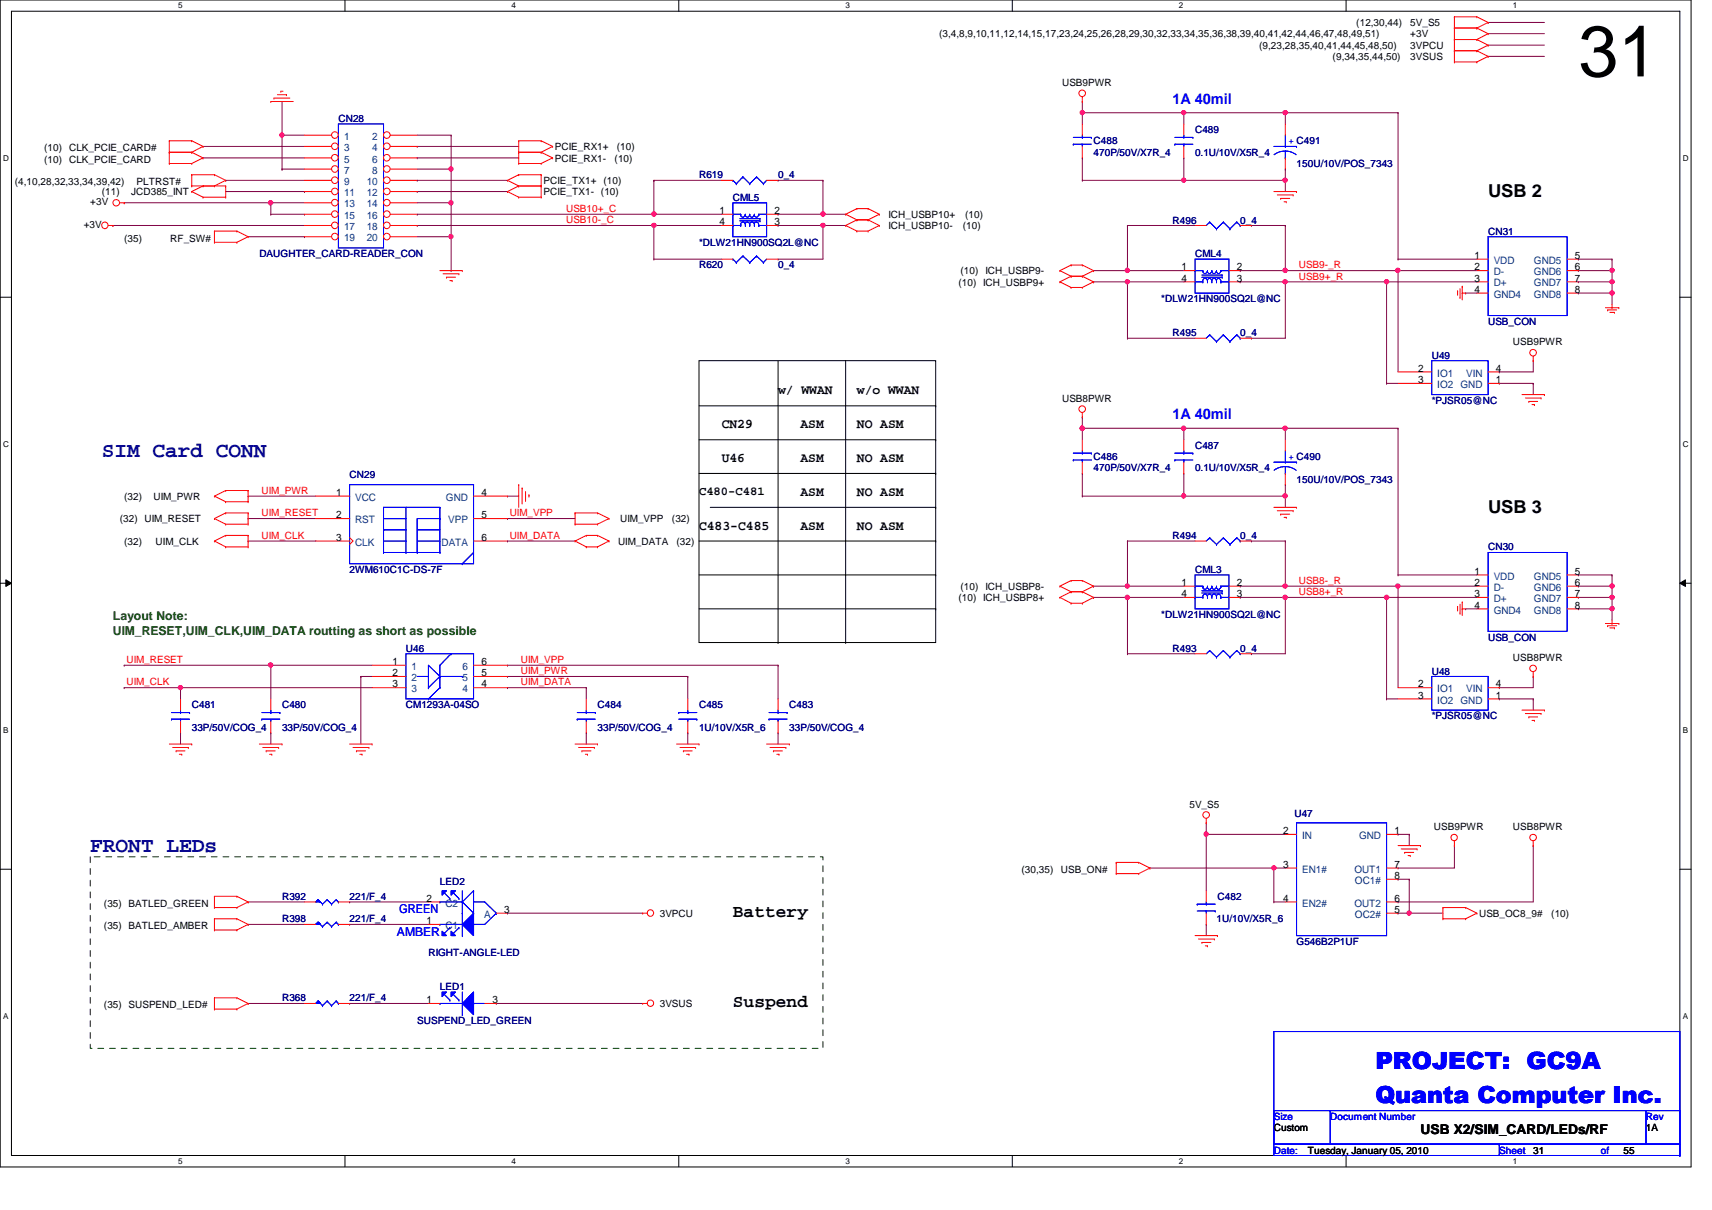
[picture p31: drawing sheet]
<svg xmlns="http://www.w3.org/2000/svg" width="297mm" height="210mm" viewBox="0 0 297 210" stroke-linecap="round" stroke-linejoin="round" font-family="sans-serif">
<defs><g id="words">
<text font-size="12.5" x="273.9" y="13.3">31</text>
<g font-size="4.1" fill="#00f">
<text x="238.6" y="185.4">PROJECT: GC9A</text>
<text x="238.6" y="191.3">Quanta Computer Inc.</text>
</g>
<g font-size="3.7" fill="#000080">
<text x="17.6" y="79.3">SIM Card CONN</text>
<text x="15.7" y="147.8">FRONT LEDs</text>
</g>
<g font-size="3.1">
<text x="258.2" y="34.2">USB 2</text>
<text x="258.2" y="88.9">USB 3</text>
<text x="127.2" y="159">Battery</text>
<text x="127.2" y="174.7">Suspend</text>
</g>
<g font-size="2.5" fill="#00f">
<text x="203.5" y="18">1A 40mil</text>
<text x="203.5" y="72.8">1A 40mil</text>
</g>
<g font-size="2.3">
<text x="135" y="68.4">w/ WWAN</text>
<text x="148.7" y="68.4">w/o WWAN</text>
<text x="125.2" y="74.3">CN29</text>
<text x="138.9" y="74.3">ASM</text>
<text x="148.7" y="74.3">NO ASM</text>
<text x="125.2" y="80.1">U46</text>
<text x="138.9" y="80.1">ASM</text>
<text x="148.7" y="80.1">NO ASM</text>
<text x="138.9" y="86">ASM</text>
<text x="148.7" y="86">NO ASM</text>
<text x="121.3" y="91.9">C483-C485</text>
<text x="138.9" y="91.9">ASM</text>
<text x="148.7" y="91.9">NO ASM</text>
<text x="246.5" y="196.8">USB X2/SIM_CARD/LEDs/RF</text>
</g>
<text font-size="2.1" x="121.3" y="85.8">C480-C481</text>
<g font-size="2.1" fill="#004000">
<text x="19.6" y="107.6">Layout Note:</text>
<text x="19.6" y="110.2">UIM_RESET,UIM_CLK,UIM_DATA routting as short as possible</text>
</g>
<g font-size="2.1" fill="#00f">
<text x="69.3" y="158.4">GREEN</text>
<text x="68.9" y="162.3">AMBER</text>
</g>
<g font-size="1.8" fill="#004080">
<text x="59.7" y="24.3">1</text>
<text x="59.7" y="26.2">3</text>
<text x="59.7" y="28.2">5</text>
<text x="64.6" y="24.3">2</text>
<text x="64.6" y="26.2">4</text>
<text x="64.6" y="28.2">6</text>
<text x="59.7" y="30.1">7</text>
<text x="59.7" y="32.1">9</text>
<text x="59.7" y="34">11</text>
<text x="59.7" y="36">13</text>
<text x="63.6" y="32.1">10</text>
<text x="63.6" y="34">12</text>
<text x="63.6" y="36">14</text>
<text x="64.6" y="30.1">8</text>
<text x="59.7" y="38">15</text>
<text x="59.7" y="39.9">17</text>
<text x="59.7" y="41.9">19</text>
<text x="63.6" y="38">16</text>
<text x="63.6" y="39.9">18</text>
<text x="63.6" y="41.9">20</text>
<text x="259.2" y="45.8">VDD</text>
<text x="259.2" y="47.8">D-</text>
<text x="266.1" y="45.8">GND5</text>
<text x="266.1" y="47.8">GND6</text>
<text x="259.2" y="49.7">D+</text>
<text x="259.2" y="51.6">GND4</text>
<text x="266.1" y="49.7">GND7</text>
<text x="266.1" y="51.6">GND8</text>
<text x="249.4" y="65.3">IO1</text>
<text x="254.4" y="65.3">VIN</text>
<text x="249.4" y="67.3">IO2 GND</text>
<text x="61.6" y="86.9">VCC</text>
<text x="77.4" y="86.9">GND</text>
<text x="61.6" y="94.7">CLK</text>
<text x="61.6" y="90.8">RST</text>
<text x="76.6" y="94.7">DATA</text>
<text x="77.8" y="90.8">VPP</text>
<text x="259.2" y="100.5">VDD</text>
<text x="266.1" y="100.5">GND5</text>
<text x="259.2" y="102.5">D-</text>
<text x="259.2" y="104.4">D+</text>
<text x="259.2" y="106.4">GND4</text>
<text x="266.1" y="102.5">GND6</text>
<text x="266.1" y="104.4">GND7</text>
<text x="266.1" y="106.4">GND8</text>
<text x="71.4" y="116.2">1</text>
<text x="71.4" y="118.2">2</text>
<text x="80.2" y="118.2">5</text>
<text x="80.2" y="116.2">6</text>
<text x="71.4" y="120.1">3</text>
<text x="80.2" y="120.1">4</text>
<text x="249.4" y="120.1">IO1</text>
<text x="249.4" y="122">IO2 GND</text>
<text x="254.4" y="120.1">VIN</text>
<text x="225.9" y="145.5">IN</text>
<text x="235.8" y="145.5">GND</text>
<text x="225.9" y="151.4">EN1#</text>
<text x="235" y="151.4">OUT1</text>
<text x="235.1" y="153.3">OC1#</text>
<text x="77.3" y="157.3">C2</text>
<text x="77.3" y="161.2">C1</text>
<text x="84" y="159.2">A</text>
<text x="225.9" y="157.3">EN2#</text>
<text x="235" y="157.3">OUT2</text>
<text x="235.1" y="159.2">OC2#</text>
</g>
<g font-size="1.8">
<text x="124.8" y="37.1">1</text>
<text x="124.8" y="39.1">4</text>
<text x="134.4" y="39.1">3</text>
<text x="134.4" y="37.1">2</text>
<text x="205" y="46.9">1</text>
<text x="214.6" y="46.9">2</text>
<text x="255.9" y="44.9">1</text>
<text x="255.9" y="46.9">2</text>
<text x="273.3" y="44.9">5</text>
<text x="273.3" y="46.9">6</text>
<text x="205" y="48.9">4</text>
<text x="214.6" y="48.9">3</text>
<text x="255.9" y="48.9">3</text>
<text x="255.9" y="50.8">4</text>
<text x="273.3" y="48.9">7</text>
<text x="273.3" y="50.8">8</text>
<text x="246.1" y="64.5">2</text>
<text x="259.5" y="64.5">4</text>
<text x="246.1" y="66.5">3</text>
<text x="259.5" y="66.5">1</text>
<text x="58.3" y="89.9">2</text>
<text x="58.3" y="86">1</text>
<text x="83.5" y="89.9">5</text>
<text x="83.5" y="86">4</text>
<text x="58.3" y="93.8">3</text>
<text x="83.5" y="93.8">6</text>
<text x="205" y="101.6">1</text>
<text x="214.6" y="101.6">2</text>
<text x="255.9" y="99.7">1</text>
<text x="255.9" y="101.6">2</text>
<text x="273.3" y="99.7">5</text>
<text x="273.3" y="101.6">6</text>
<text x="205" y="103.6">4</text>
<text x="214.6" y="103.6">3</text>
<text x="255.9" y="103.6">3</text>
<text x="255.9" y="105.6">4</text>
<text x="273.3" y="103.6">7</text>
<text x="273.3" y="105.6">8</text>
<text x="68.1" y="115.4">1</text>
<text x="68.1" y="117.3">2</text>
<text x="68.1" y="119.3">3</text>
<text x="83.5" y="119.3">4</text>
<text x="83.5" y="117.3">5</text>
<text x="83.5" y="115.4">6</text>
<text x="246.1" y="119.3">2</text>
<text x="259.5" y="119.3">4</text>
<text x="246.1" y="121.2">3</text>
<text x="259.5" y="121.2">1</text>
<text x="222.6" y="144.7">2</text>
<text x="241.9" y="144.7">1</text>
<text x="222.6" y="150.5">3</text>
<text x="241.9" y="150.5">7</text>
<text x="241.9" y="152.5">8</text>
<text x="74" y="156.4">2</text>
<text x="74" y="160.3">1</text>
<text x="87.5" y="158.4">3</text>
<text x="222.6" y="156.4">4</text>
<text x="241.9" y="156.4">6</text>
<text x="241.9" y="158.4">5</text>
<text x="74" y="174">1</text>
<text x="85.5" y="174">3</text>
</g>
<g font-size="1.7">
<text x="235.3" y="4.5">(12,30,44)</text>
<text x="244.7" y="4.5">5V_S5</text>
<text x="162.9" y="6.5">(3,4,8,9,10,11,12,14,15,17,23,24,25,26,28,29,30,32,33,34,35,36,38,39,40,41,42,44,46,47,48,49,51)</text>
<text x="218.5" y="8.5">(9,23,28,35,40,41,44,45,48,50)</text>
<text x="231.2" y="10.4">(9,34,35,44,50)</text>
<text x="244.7" y="6.5">+3V</text>
<text x="244.7" y="10.4">3VSUS</text>
<text x="244.7" y="8.5">3VPCU</text>
<text x="184.3" y="14.9">USB9PWR</text>
<text x="7.7" y="28.2">(10) CLK_PCIE_CARD</text>
<text x="7.7" y="26.2">(10) CLK_PCIE_CARD#</text>
<text x="96.3" y="28">PCIE_RX1-</text>
<text x="96.3" y="26">PCIE_RX1+</text>
<text x="106.6" y="28">(10)</text>
<text x="107" y="26">(10)</text>
<text x="2.6" y="32.1">(4,10,28,32,33,34,39,42)</text>
<text x="15.7" y="35.6">+3V</text>
<text x="17.6" y="33.9">(11)</text>
<text x="22.7" y="33.9">JCD385_INT</text>
<text x="23.7" y="32.1">PLTRST#</text>
<text x="94.3" y="31.9">PCIE_TX1+ (10)</text>
<text x="94.3" y="33.9">PCIE_TX1- (10)</text>
<text x="14.5" y="39.5">+3V</text>
<text x="21.5" y="41.9">(35)</text>
<text x="29.5" y="41.9">RF_SW#</text>
<text x="154.1" y="37.8">ICH_USBP10+</text>
<text x="154.1" y="39.8">ICH_USBP10-</text>
<text x="167" y="39.8">(10)</text>
<text x="167.5" y="37.8">(10)</text>
<text x="166.7" y="47.6">(10) ICH_USBP9-</text>
<text x="166.3" y="49.5">(10) ICH_USBP9+</text>
<text x="262.5" y="59.9">USB9PWR</text>
<text x="184.3" y="69.7">USB8PWR</text>
<text x="21.5" y="86.7">(32)</text>
<text x="26.6" y="86.7">UIM_PWR</text>
<text x="20.8" y="90.6">(32) UIM_RESET</text>
<text x="21.5" y="94.5">(32)</text>
<text x="27" y="94.5">UIM_CLK</text>
<text x="107.2" y="94.5">UIM_DATA</text>
<text x="107.6" y="90.6">UIM_VPP</text>
<text x="116.6" y="90.6">(32)</text>
<text x="117.4" y="94.5">(32)</text>
<text x="166.3" y="104.3">(10) ICH_USBP8+</text>
<text x="166.7" y="102.3">(10) ICH_USBP8-</text>
<text x="262.5" y="114.6">USB8PWR</text>
<text x="206.4" y="140.1">5V_S5</text>
<text x="248.8" y="144">USB9PWR</text>
<text x="262.5" y="144">USB8PWR</text>
<text x="177.2" y="151.4">(30,35)</text>
<text x="184.1" y="151.4">USB_ON#</text>
<text x="18" y="157.3">(35) BATLED_GREEN</text>
<text x="18" y="161.2">(35) BATLED_AMBER</text>
<text x="114.5" y="159">3VPCU</text>
<text x="256.6" y="159">USB_OC8_9#</text>
<text x="269.2" y="159">(10)</text>
<text x="18" y="174.9">(35) SUSPEND_LED#</text>
<text x="114.5" y="174.7">3VSUS</text>
<text x="221" y="196.2">Custom</text>
<text x="285.6" y="196.2">1A</text>
<text x="226.9" y="200.1">Tuesday, January 05, 2010</text>
<text x="266" y="200.1">31</text>
<text x="281.7" y="200.1">55</text>
</g>
<g font-size="1.7" fill="#000080">
<text x="58.7" y="21.2">CN28</text>
<text x="207.3" y="23.1">C489</text>
<text x="189.7" y="25.1">C488</text>
<text x="189.7" y="27">470P/50V/X7R_4</text>
<text x="207.3" y="27">0.1U/10V/X5R_4</text>
<text x="225" y="29">150U/10V/POS_7343</text>
<text x="121.3" y="30.9">R619</text>
<text x="127.2" y="34.8">CML5</text>
<text x="135" y="30.9">0_4</text>
<text x="203.5" y="38.8">R496</text>
<text x="215.2" y="38.8">0_4</text>
<text x="258.2" y="40.7">CN31</text>
<text x="45" y="44.6">DAUGHTER_CARD-READER_CON</text>
<text x="121.3" y="46.6">R620</text>
<text x="121.3" y="42.7">*DLW21HN900SQ2L@NC</text>
<text x="135" y="46.6">0_4</text>
<text x="207.3" y="44.6">CML4</text>
<text x="201.5" y="52.5">*DLW21HN900SQ2L@NC</text>
<text x="203.5" y="58.3">R495</text>
<text x="215.2" y="58.3">0_4</text>
<text x="258.2" y="56.3">USB_CON</text>
<text x="248.4" y="62.2">U49</text>
<text x="248.4" y="70.1">*PJSR05@NC</text>
<text x="207.3" y="77.9">C487</text>
<text x="60.7" y="83">CN29</text>
<text x="189.7" y="79.8">C486</text>
<text x="189.7" y="81.8">470P/50V/X7R_4</text>
<text x="207.3" y="81.8">0.1U/10V/X5R_4</text>
<text x="225" y="83.7">150U/10V/POS_7343</text>
<text x="203.5" y="93.5">R494</text>
<text x="215.2" y="93.5">0_4</text>
<text x="258.2" y="95.5">CN30</text>
<text x="60.7" y="99.4">2WM610C1C-DS-7F</text>
<text x="207.3" y="99.4">CML3</text>
<text x="201.5" y="107.2">*DLW21HN900SQ2L@NC</text>
<text x="70.4" y="113.1">U46</text>
<text x="203.5" y="113.1">R493</text>
<text x="215.2" y="113.1">0_4</text>
<text x="258.2" y="111.1">USB_CON</text>
<text x="248.4" y="117">U48</text>
<text x="33.3" y="122.9">C481</text>
<text x="48.9" y="122.9">C480</text>
<text x="70.4" y="122.9">CM1293A-04SO</text>
<text x="103.7" y="122.9">C484</text>
<text x="121.3" y="122.9">C485</text>
<text x="136.9" y="122.9">C483</text>
<text x="248.4" y="124.8">*PJSR05@NC</text>
<text x="33.3" y="126.8">33P/50V/COG_4</text>
<text x="48.9" y="126.8">33P/50V/COG_4</text>
<text x="103.7" y="126.8">33P/50V/COG_4</text>
<text x="121.3" y="126.8">1U/10V/X5R_6</text>
<text x="136.9" y="126.8">33P/50V/COG_4</text>
<text x="224.6" y="141.6">U47</text>
<text x="76.3" y="153.6">LED2</text>
<text x="48.9" y="156.1">R392</text>
<text x="48.9" y="160">R398</text>
<text x="60.7" y="156.1">221/F_4</text>
<text x="60.7" y="160">221/F_4</text>
<text x="211.1" y="160">1U/10V/X5R_6</text>
<text x="211.2" y="156.1">C482</text>
<text x="74.3" y="165.9">RIGHT-ANGLE-LED</text>
<text x="225" y="163.9">G546B2P1UF</text>
<text x="48.9" y="173.7">R368</text>
<text x="60.7" y="173.7">221/F_4</text>
<text x="76.3" y="171.7">LED1</text>
<text x="72.4" y="177.6">SUSPEND_LED_GREEN</text>
</g>
<g font-size="1.7" fill="#00f">
<text x="223.6" y="25.1">+ C491</text>
<text x="223.6" y="79.8">+ C490</text>
<text x="221" y="194.3">Size</text>
<text x="230.8" y="194.3">Document Number</text>
<text x="285.6" y="194.3">Rev</text>
<text x="221" y="200.1">Date:</text>
<text x="260.1" y="200.1">Sheet</text>
<text x="277.7" y="200.1">of</text>
</g>
<g font-size="1.7" fill="#f00">
<text x="98.2" y="38.7">USB10-_C</text>
<text x="98.2" y="36.8">USB10+_C</text>
<text x="225.3" y="46.6">USB9-_R</text>
<text x="225.3" y="48.5">USB9+_R</text>
<text x="45.4" y="85.7">UIM_PWR</text>
<text x="45.4" y="89.6">UIM_RESET</text>
<text x="88.4" y="89.6">UIM_VPP</text>
<text x="45.4" y="93.5">UIM_CLK</text>
<text x="88.4" y="93.5">UIM_DATA</text>
<text x="225.3" y="101.3">USB8-_R</text>
<text x="225.3" y="103.3">USB8+_R</text>
<text x="21.9" y="115">UIM_RESET</text>
<text x="21.9" y="118.9">UIM_CLK</text>
<text x="90.4" y="118.9">UIM_DATA</text>
<text x="90.4" y="115">UIM_VPP</text>
<text x="90.4" y="117">UIM_PWR</text>
</g>
<g font-size="1.4">
<text x="30.9" y="1.4">5</text>
<text x="88.8" y="1.4">4</text>
<text x="146.7" y="1.4">3</text>
<text x="204.6" y="1.4">2</text>
<text x="262.5" y="1.4">1</text>
<text x=".5" y="28">D</text>
<text x="292" y="28">D</text>
<text x=".5" y="77.6">C</text>
<text x="292" y="77.6">C</text>
<text x=".5" y="127.2">B</text>
<text x="292" y="127.2">B</text>
<text x=".5" y="176.8">A</text>
<text x="292" y="176.8">A</text>
<text x="30.9" y="201.9">5</text>
<text x="88.8" y="201.9">4</text>
<text x="146.7" y="201.9">3</text>
<text x="204.6" y="201.9">2</text>
<text x="262.5" y="201.9">1</text>
</g>
</g></defs>
<path d="M0 0h293.4v202.4h-293.4zM2 1.9h289.5v198.5h-289.5z" fill="none" stroke="#000" stroke-width=".17"/>
<g fill="#fff">
<path d="M30.9 .2h.8v1.5h-.8z"/>
<path d="M30.9 200.7h.8v1.5h-.8z"/>
</g>
<path d="M59.9 0v1.9M59.9 200.4v2" fill="none" stroke="#000" stroke-width=".17"/>
<g fill="#fff">
<path d="M88.8 .2h.7v1.5h-.7z"/>
<path d="M88.8 200.7h.7v1.5h-.7z"/>
</g>
<path d="M117.8 0v1.9M117.8 200.4v2" fill="none" stroke="#000" stroke-width=".17"/>
<g fill="#fff">
<path d="M146.7 .2h.7v1.5h-.7z"/>
<path d="M146.7 200.7h.7v1.5h-.7z"/>
</g>
<path d="M175.6 0v1.9M175.6 200.4v2" fill="none" stroke="#000" stroke-width=".17"/>
<g fill="#fff">
<path d="M204.6 .2h.7v1.5h-.7z"/>
<path d="M204.6 200.7h.7v1.5h-.7z"/>
</g>
<path d="M233.5 0v1.9M233.5 200.4v2" fill="none" stroke="#000" stroke-width=".17"/>
<g fill="#fff">
<path d="M262.5 .2h.7v1.5h-.7z"/>
<path d="M262.5 200.7h.7v1.5h-.7z"/>
<path d="M.5 26.8h1v1.5h-1z"/>
<path d="M292 26.8h.9v1.5h-.9z"/>
<path d="M.5 76.4h1v1.5h-1z"/>
<path d="M292 76.4h.9v1.5h-.9z"/>
</g>
<path d="M0 51.6h2M291.5 51.6h1.9" fill="none" stroke="#000" stroke-width=".17"/>
<g fill="#fff">
<path d="M.5 126h.9v1.5h-.9z"/>
<path d="M292 126h.9v1.5h-.9z"/>
</g>
<path d="M0 101.2h2M1 100.6l1 .6-1 .5zM291.5 101.2l.9-.6v1.1zM291.5 101.2h1.9" fill="none" stroke="#000" stroke-width=".17"/>
<path d="M1 100.6l1 .6-1 .5zM291.5 101.2l.9-.6v1.1z" fill="#000"/>
<g fill="#fff">
<path d="M.5 175.6h.9v1.5h-.9z"/>
<path d="M292 175.6h.9v1.5h-.9z"/>
</g>
<path d="M0 150.8h2M291.5 150.8h1.9" fill="none" stroke="#000" stroke-width=".17"/>
<path d="M205.4 19.6h.1M205.4 19.6h17.6M223 19.6h.1M223 19.6v1.9M205.4 27.4h.1M205.4 27.4v3.9" fill="none" stroke="#800040" stroke-width=".17"/>
<circle cx="223" cy="19.5" r=".37" fill="#f0f"/>
<circle cx="223" cy="19.5" r=".37" fill="none" stroke="#f0f" stroke-width=".17"/>
<path d="M187.8 19.6h.1M187.8 19.6v1.9M187.8 19.6h17.6M187.8 27.4h.1M187.8 31.3h.1M187.8 27.4v3.9M187.8 31.3h17.6" fill="none" stroke="#800040" stroke-width=".17"/>
<circle cx="205.4" cy="19.5" r=".37" fill="#f0f"/>
<circle cx="205.4" cy="19.5" r=".37" fill="none" stroke="#f0f" stroke-width=".17"/>
<path d="M205.4 19.6h.1M205.4 19.6v1.9M242.6 19.6h.1M242.6 19.6v25.4M195.6 46.9h.1M195.6 46.9h9.8" fill="none" stroke="#800040" stroke-width=".17"/>
<circle cx="195.6" cy="46.9" r=".38" fill="#f0f"/>
<circle cx="195.6" cy="46.9" r=".38" fill="none" stroke="#f0f" stroke-width=".17"/>
<path d="M195.6 48.9h.1M195.6 48.9h9.8" fill="none" stroke="#800040" stroke-width=".17"/>
<circle cx="195.6" cy="48.9" r=".37" fill="#f0f"/>
<circle cx="195.6" cy="48.9" r=".37" fill="none" stroke="#f0f" stroke-width=".17"/>
<path d="M242.6 45h.1M242.6 45h13.6M273.9 50.8h.1M273.9 48.9h.1M273.9 45h.1M273.9 45h5.8M273.9 50.8h5.8M273.9 48.9h5.8M279.7 50.8h.1M279.7 50.8v2" fill="none" stroke="#800040" stroke-width=".17"/>
<circle cx="279.7" cy="50.8" r=".37" fill="#f0f"/>
<circle cx="279.7" cy="50.8" r=".37" fill="none" stroke="#f0f" stroke-width=".17"/>
<path d="M273.9 46.9h.1M273.9 46.9h5.8M279.7 45h.1M279.7 46.9h.1M279.7 45v3.9" fill="none" stroke="#800040" stroke-width=".17"/>
<circle cx="279.7" cy="46.9" r=".38" fill="#f0f"/>
<circle cx="279.7" cy="46.9" r=".38" fill="none" stroke="#f0f" stroke-width=".17"/>
<path d="M242.6 46.9h.1M242.6 46.9h13.6" fill="none" stroke="#800040" stroke-width=".17"/>
<circle cx="242.5" cy="46.9" r=".38" fill="#f0f"/>
<circle cx="242.5" cy="46.9" r=".38" fill="none" stroke="#f0f" stroke-width=".17"/>
<path d="M240.6 48.9h.1M240.6 48.9h15.6" fill="none" stroke="#800040" stroke-width=".17"/>
<circle cx="240.6" cy="48.9" r=".37" fill="#f0f"/>
<circle cx="240.6" cy="48.9" r=".37" fill="none" stroke="#f0f" stroke-width=".17"/>
<g fill="none" stroke="#800040" stroke-width=".17">
<path d="M195.6 39.1h.1M195.6 39.1h11.7M195.6 39.1v7.8h-5.9M217.1 39.1h.1M217.1 39.1h5.9M223 31.3h.1M223 39.1h.1M223 31.3v1.9M223 39.1v7.8h-7.8M189.7 46.9h.1M189.7 48.9h.1M189.7 48.9h5.9"/>
<path d="M195.6 48.9h.1M195.6 58.7h.1M195.6 48.9v9.8M195.6 58.7h11.7M215.2 46.9h.1M215.2 48.9h.1M215.2 48.9h7.8M217.1 58.7h.1M223 48.9h.1M223 48.9v9.8h-5.9M205.4 74.3h.1M205.4 74.3h17.6"/>
<path d="M223 74.3h.1M223 74.3v2M205.4 82.1h.1M205.4 82.1v4"/>
</g>
<circle cx="223" cy="74.3" r=".38" fill="#f0f"/>
<circle cx="223" cy="74.3" r=".38" fill="none" stroke="#f0f" stroke-width=".17"/>
<path d="M187.8 74.3h.1M187.8 74.3v2M187.8 82.1h.1M187.8 86.1h.1M187.8 82.1v4M187.8 86.1h17.6" fill="none" stroke="#800040" stroke-width=".17"/>
<circle cx="187.8" cy="74.3" r=".38" fill="#f0f"/>
<circle cx="187.8" cy="74.3" r=".38" fill="none" stroke="#f0f" stroke-width=".17"/>
<path d="M187.8 74.3h.1M187.8 74.3h17.6" fill="none" stroke="#800040" stroke-width=".17"/>
<circle cx="205.4" cy="74.3" r=".38" fill="#f0f"/>
<circle cx="205.4" cy="74.3" r=".38" fill="none" stroke="#f0f" stroke-width=".17"/>
<path d="M205.4 74.3h.1M205.4 74.3v2M242.6 74.3h.1M242.6 74.3v25.4M195.6 101.7h.1M195.6 101.7h9.8M254.3 105.6h.1M254.3 105.6h1.9" fill="none" stroke="#800040" stroke-width=".17"/>
<circle cx="195.6" cy="101.7" r=".37" fill="#f0f"/>
<circle cx="195.6" cy="101.7" r=".37" fill="none" stroke="#f0f" stroke-width=".17"/>
<path d="M195.6 103.6h.1M195.6 103.6h9.8" fill="none" stroke="#800040" stroke-width=".17"/>
<circle cx="195.6" cy="103.6" r=".38" fill="#f0f"/>
<circle cx="195.6" cy="103.6" r=".38" fill="none" stroke="#f0f" stroke-width=".17"/>
<path d="M242.6 99.7h.1M242.6 99.7h13.6M273.9 99.7h.1M273.9 99.7h5.8M273.9 105.6h.1M273.9 103.6h.1M273.9 105.6h5.8M273.9 103.6h5.8M279.7 105.6h.1M279.7 105.6v2" fill="none" stroke="#800040" stroke-width=".17"/>
<circle cx="279.7" cy="105.6" r=".38" fill="#f0f"/>
<circle cx="279.7" cy="105.6" r=".38" fill="none" stroke="#f0f" stroke-width=".17"/>
<path d="M279.7 99.7h.1M279.7 99.7v3.9M273.9 101.7h.1M273.9 101.7h5.8M279.7 101.7h.1" fill="none" stroke="#800040" stroke-width=".17"/>
<circle cx="279.7" cy="101.7" r=".37" fill="#f0f"/>
<circle cx="279.7" cy="101.7" r=".37" fill="none" stroke="#f0f" stroke-width=".17"/>
<path d="M242.6 101.7h.1M242.6 101.7h13.6" fill="none" stroke="#800040" stroke-width=".17"/>
<circle cx="242.5" cy="101.7" r=".37" fill="#f0f"/>
<circle cx="242.5" cy="101.7" r=".37" fill="none" stroke="#f0f" stroke-width=".17"/>
<path d="M240.6 103.6h.1M240.6 103.6h15.6" fill="none" stroke="#800040" stroke-width=".17"/>
<circle cx="240.6" cy="103.6" r=".38" fill="#f0f"/>
<circle cx="240.6" cy="103.6" r=".38" fill="none" stroke="#f0f" stroke-width=".17"/>
<g fill="none" stroke="#800040" stroke-width=".17">
<path d="M223 19.6h.1M223 19.6h19.6M254.3 50.8h.1M254.3 50.8h1.9M223 74.3h.1M223 74.3h19.6M195.6 93.9h.1M195.6 93.9h11.7M195.6 93.9v7.8h-5.9M217.1 93.9h.1M217.1 93.9h5.9M223 86.1h.1"/>
<path d="M223 93.9h.1M223 86.1v1.9M223 93.9v7.8h-7.8M119.3 117.3h.1M119.3 117.3v3.9M189.7 101.7h.1M189.7 103.6h.1M189.7 103.6h5.9M195.6 103.6h.1M195.6 113.4h.1M195.6 103.6v9.8M195.6 113.4h11.7"/>
<path d="M215.2 101.7h.1M215.2 103.6h.1M215.2 103.6h25.4M217.1 113.4h.1M223 103.6h.1M223 103.6v9.8h-5.9M240.6 103.6h.1M240.6 103.6v17.6M242.6 101.7h.1M242.6 101.7v17.6M260.1 119.3h.1M266 117.3h.1"/>
<path d="M266 117.3v2h-5.9M119.3 127.1h.1M119.3 127.1v2M240.6 121.2h.1M240.6 121.2h2M260.1 121.2h.1M260.1 121.2h5.9M266 121.2h.1M266 121.2v2"/>
</g>
<circle cx="223" cy="103.6" r=".38" fill="#f0f"/>
<circle cx="223" cy="103.6" r=".38" fill="none" stroke="#f0f" stroke-width=".17"/>
<path d="M223 101.7h.1M223 101.7h19.6" fill="none" stroke="#800040" stroke-width=".17"/>
<circle cx="223" cy="101.7" r=".37" fill="#f0f"/>
<circle cx="223" cy="101.7" r=".37" fill="none" stroke="#f0f" stroke-width=".17"/>
<g fill="none" stroke="#800040" stroke-width=".17">
<path d="M223 46.9h.1M223 46.9h19.6M240.6 48.9h.1M240.6 48.9v17.6M242.6 46.9h.1M242.6 46.9v17.6M240.6 66.5h.1M240.6 66.5h2M260.1 66.5h.1M260.1 64.5h.1M260.1 66.5h5.9M266 66.5h.1"/>
<path d="M266 62.6h.1M266 62.6v1.9h-5.9M266 66.5v2"/>
</g>
<circle cx="223" cy="46.9" r=".38" fill="#f0f"/>
<circle cx="223" cy="46.9" r=".38" fill="none" stroke="#f0f" stroke-width=".17"/>
<path d="M223 48.9h.1M223 48.9h17.6" fill="none" stroke="#800040" stroke-width=".17"/>
<circle cx="223" cy="48.9" r=".37" fill="#f0f"/>
<circle cx="223" cy="48.9" r=".37" fill="none" stroke="#f0f" stroke-width=".17"/>
<g fill="none" stroke="#800040" stroke-width=".17">
<path d="M43 86.1h.1M43 93.9h.1M43 90h.1M43 86.1h11.8M43 93.9h11.8M43 90h11.8M88 93.9h.1M88 90h.1M88 86.1h.1M88 86.1h2M88 93.9h11.8M88 90h11.8"/>
<path d="M31.3 119.3h.1M31.3 119.3h33.3"/>
</g>
<circle cx="31.3" cy="119.3" r=".37" fill="#f0f"/>
<circle cx="31.3" cy="119.3" r=".37" fill="none" stroke="#f0f" stroke-width=".17"/>
<path d="M47 115.4h.1M47 115.4h17.6" fill="none" stroke="#800040" stroke-width=".17"/>
<circle cx="46.9" cy="115.4" r=".38" fill="#f0f"/>
<circle cx="46.9" cy="115.4" r=".38" fill="none" stroke="#f0f" stroke-width=".17"/>
<g fill="none" stroke="#800040" stroke-width=".17">
<path d="M279.7 48.9h.1M279.7 48.9v1.9M21.5 115.4h.1M21.5 119.3h.1M21.5 115.4h25.5M21.5 119.3h9.8M31.3 119.3h.1M31.3 119.3v1.9M47 115.4h.1M47 115.4v5.8M62.6 117.3h.1M62.6 117.3h2"/>
<path d="M62.6 117.3v11.8M88 119.3h.1M88 115.4h.1M88 117.3h.1M88 115.4h47M88 119.3h13.7M88 117.3h31.3M101.7 119.3h.1M101.7 119.3v1.9M135 115.4h.1M135 115.4v5.8M31.3 127.1h.1"/>
<path d="M31.3 127.1v2M47 127.1h.1M47 127.1v2M101.7 127.1h.1M101.7 127.1v2M135 127.1h.1M135 127.1v2"/>
</g>
<circle cx="279.7" cy="48.9" r=".37" fill="#f0f"/>
<circle cx="279.7" cy="48.9" r=".37" fill="none" stroke="#f0f" stroke-width=".17"/>
<path d="M221 150.6h.1M221 150.6h2M244.5 158.4h.1M244.5 158.4h5.9" fill="none" stroke="#800040" stroke-width=".17"/>
<circle cx="244.5" cy="158.4" r=".37" fill="#f0f"/>
<circle cx="244.5" cy="158.4" r=".37" fill="none" stroke="#f0f" stroke-width=".17"/>
<path d="M209.3 144.7h.1M209.3 144.7h13.7" fill="none" stroke="#800040" stroke-width=".17"/>
<circle cx="209.3" cy="144.7" r=".38" fill="#f0f"/>
<circle cx="209.3" cy="144.7" r=".38" fill="none" stroke="#f0f" stroke-width=".17"/>
<g fill="none" stroke="#800040" stroke-width=".17">
<path d="M199.5 150.6h.1M199.5 150.6h21.5M209.3 142.7h.1M209.3 144.7h.1M209.3 142.7v11.8M221 150.6h.1M221 150.6v5.9M242.6 152.5h.1M242.6 144.7h.1M242.6 158.4h.1M242.6 152.5h1.9M242.6 144.7h1.9"/>
<path d="M244.5 152.5h.1M244.5 144.7h.1M244.5 144.7v2M244.5 152.5v5.9h-1.9M209.3 160.4h.1M209.3 160.4v1.9"/>
</g>
<circle cx="221" cy="150.6" r=".37" fill="#f0f"/>
<circle cx="221" cy="150.6" r=".37" fill="none" stroke="#f0f" stroke-width=".17"/>
<path d="M279.7 103.6h.1M279.7 103.6v2M221 156.5h.1M221 156.5h2" fill="none" stroke="#800040" stroke-width=".17"/>
<circle cx="279.7" cy="103.6" r=".38" fill="#f0f"/>
<circle cx="279.7" cy="103.6" r=".38" fill="none" stroke="#f0f" stroke-width=".17"/>
<path d="M187.8 17.6h.1M187.8 17.6v2" fill="none" stroke="#800040" stroke-width=".17"/>
<circle cx="187.8" cy="19.5" r=".37" fill="#f0f"/>
<circle cx="187.8" cy="19.5" r=".37" fill="none" stroke="#f0f" stroke-width=".17"/>
<path d="M187.8 72.3h.1M187.8 72.3v2" fill="none" stroke="#800040" stroke-width=".17"/>
<circle cx="187.8" cy="74.3" r=".38" fill="#f0f"/>
<circle cx="187.8" cy="74.3" r=".38" fill="none" stroke="#f0f" stroke-width=".17"/>
<path d="M205.4 31.3h.1M205.4 31.3h17.6M242.6 150.6h.1M242.6 156.5h.1M252.3 146.7h.1M252.3 146.7v3.9h-9.7M266 146.7h.1M266 146.7v9.8h-23.4" fill="none" stroke="#800040" stroke-width=".17"/>
<circle cx="223" cy="31.3" r=".37" fill="#f0f"/>
<circle cx="223" cy="31.3" r=".37" fill="none" stroke="#f0f" stroke-width=".17"/>
<circle cx="205.4" cy="31.3" r=".37" fill="#f0f"/>
<circle cx="205.4" cy="31.3" r=".37" fill="none" stroke="#f0f" stroke-width=".17"/>
<path d="M223 29.3h.1M223 29.3v2M205.4 86.1h.1M205.4 86.1h17.6" fill="none" stroke="#800040" stroke-width=".17"/>
<circle cx="223" cy="86" r=".38" fill="#f0f"/>
<circle cx="223" cy="86" r=".38" fill="none" stroke="#f0f" stroke-width=".17"/>
<circle cx="205.4" cy="86" r=".38" fill="#f0f"/>
<circle cx="205.4" cy="86" r=".38" fill="none" stroke="#f0f" stroke-width=".17"/>
<g fill="none" stroke="#800040" stroke-width=".17">
<path d="M258.2 5.8h.1M258.2 3.9h.1M258.2 9.8h.1M258.2 7.8h.1M258.2 5.8h9.8M258.2 3.9h9.8M258.2 9.8h9.8M258.2 7.8h9.8M72.4 39.1h.1M72.4 37.2h.1M72.4 39.1h41M72.4 37.2h41"/>
<path d="M142.8 31.3h.1M142.8 31.3v5.9M223 84.1h.1M223 84.1v2"/>
</g>
<circle cx="142.8" cy="37.1" r=".38" fill="#f0f"/>
<circle cx="142.8" cy="37.1" r=".38" fill="none" stroke="#f0f" stroke-width=".17"/>
<path d="M142.8 39.1h.1M142.8 39.1v5.9" fill="none" stroke="#800040" stroke-width=".17"/>
<circle cx="142.8" cy="39.1" r=".37" fill="#f0f"/>
<circle cx="142.8" cy="39.1" r=".37" fill="none" stroke="#f0f" stroke-width=".17"/>
<path d="M113.4 31.3h.1M113.4 31.3h11.8M113.4 31.3v5.9" fill="none" stroke="#800040" stroke-width=".17"/>
<circle cx="113.5" cy="37.1" r=".38" fill="#f0f"/>
<circle cx="113.5" cy="37.1" r=".38" fill="none" stroke="#f0f" stroke-width=".17"/>
<path d="M113.4 39.1h.1M113.4 39.1v5.9M113.4 39.1h11.8M135 31.3h.1M135 31.3h7.8M113.4 45h.1M113.4 45h11.8M135 45h.1M135 45h7.8" fill="none" stroke="#800040" stroke-width=".17"/>
<circle cx="113.5" cy="39.1" r=".37" fill="#f0f"/>
<circle cx="113.5" cy="39.1" r=".37" fill="none" stroke="#f0f" stroke-width=".17"/>
<path d="M19.6 39.1h.1M19.6 39.1h33.2M21.5 35.2h.1M21.5 35.2h25.5M113.4 37.2h.1M113.4 37.2h11.8M135 37.2h.1M135 39.1h.1M135 37.2h11.7M135 39.1h11.7M142.8 39.1h.1M142.8 37.2h.1" fill="none" stroke="#800040" stroke-width=".17"/>
<circle cx="46.9" cy="35.2" r=".38" fill="#f0f"/>
<circle cx="46.9" cy="35.2" r=".38" fill="none" stroke="#f0f" stroke-width=".17"/>
<g fill="none" stroke="#800040" stroke-width=".17">
<path d="M48.9 17.6v11.7M47 37.2h.1M47 35.2v2M47 37.2h5.8M48.9 29.3h.1M48.9 23.5h.1M52.8 37.2h.1M72.4 25.4h.1M72.4 27.4h.1M72.4 25.4h17.6M72.4 27.4h17.6M72.4 23.5h5.9"/>
<path d="M78.3 23.5h.1M78.3 29.3h.1M78.3 23.5v5.8M43 41.1h9.8M52.8 41.1h.1"/>
</g>
<circle cx="48.9" cy="23.4" r=".37" fill="#f0f"/>
<circle cx="48.9" cy="23.4" r=".37" fill="none" stroke="#f0f" stroke-width=".17"/>
<path d="M72.4 29.3h5.9M78.3 29.3h.1" fill="none" stroke="#800040" stroke-width=".17"/>
<circle cx="78.2" cy="29.3" r=".37" fill="#f0f"/>
<circle cx="78.2" cy="29.3" r=".37" fill="none" stroke="#f0f" stroke-width=".17"/>
<path d="M72.4 35.2h5.9M78.3 35.2h.1M78.3 29.3v5.9" fill="none" stroke="#800040" stroke-width=".17"/>
<circle cx="78.2" cy="35.2" r=".38" fill="#f0f"/>
<circle cx="78.2" cy="35.2" r=".38" fill="none" stroke="#f0f" stroke-width=".17"/>
<path d="M39.2 31.3h.1M39.2 33.2h13.6M39.2 31.3h13.6M47 35.2h.1M47 35.2h5.8M52.8 33.2h.1M78.3 35.2v5.9M72.4 41.1h5.9M78.3 41.1h.1" fill="none" stroke="#800040" stroke-width=".17"/>
<circle cx="78.2" cy="41" r=".37" fill="#f0f"/>
<circle cx="78.2" cy="41" r=".37" fill="none" stroke="#f0f" stroke-width=".17"/>
<g fill="none" stroke="#800040" stroke-width=".17">
<path d="M35.2 25.4h.1M35.2 27.4h.1M35.2 25.4h17.6M35.2 27.4h17.6M48.9 23.5h.1M48.9 29.3h.1M48.9 23.5h3.9M48.9 29.3h3.9M72.4 31.3h.1M72.4 33.2h.1M72.4 31.3h15.6M72.4 33.2h15.6"/>
<path d="M78.3 46.9h.1M78.3 41.1v5.8M43 156.5h.1M43 156.5h9.8M60.7 156.5h.1M60.7 156.5h13.6M88 158.4h.1M88 158.4h23.5M43 160.4h.1M43 174.1h.1M43 160.4h9.8M43 174.1h9.8"/>
<path d="M60.7 160.4h.1M60.7 174.1h.1M60.7 160.4h13.6M60.7 174.1h13.6M86.1 174.1h.1M86.1 174.1h25.4"/>
</g>
<g fill="none" stroke="#f00" stroke-width=".17">
<path d="M47 17.6h.1M47 17.6h3.9M47.5 17h.1M47.5 17h2.8M48.1 16.4h1.6M48.7 15.8h.1M48.7 15.8h.4M49.7 16.4h.1M187.8 17.6h.1M187.8 16.8v.8M252.3 6.9h.1M252.3 4.9h.1"/>
<path d="M252.3 2.9h.1M252.3 10.8h.1M252.3 8.8h.1M252.3 4.9h3.9M252.3 6.9h3.9M252.3 2.9v7.9M252.3 2.9h3.9M252.3 8.8h3.9M252.3 10.8h3.9M256.2 4.9h.1M256.2 6.9h.1M256.2 2.9h.1"/>
<path d="M256.2 8.8h.1M256.2 10.8h.1M256.2 4.9l2 .9M256.2 2.9l2 1M256.2 8.8l2 1M256.2 6.9l2 .9M258.2 5.8h.1M258.2 3.9h.1M258.2 9.8h.1M258.2 7.8h.1M258.2 5.8l-2 1.1M258.2 3.9l-2 1"/>
<path d="M258.2 9.8l-2 1M258.2 7.8l-2 1M18.8 39.1h.8M19.6 39.1h.1M20.8 35.2h.7M21.5 35.2h.1M29.4 28.4h.1M29.4 26.4h.1M29.4 24.4h.1M29.4 26.4h3.9M29.4 28.4h3.9M29.4 24.4h3.9"/>
<path d="M29.4 24.4v4M33.3 26.4h.1M33.3 28.4h.1M33.3 24.4h.1M33.3 33.2h.1M33.3 32.3h.1M33.3 30.3h.1M33.3 30.3h3.9M33.3 32.3h5.9M33.3 26.4l1.9 1M33.3 24.4l1.9 1M33.3 33.2l1.9 1"/>
<path d="M33.3 30.3v2M35.2 27.4h.1M35.2 25.4h.1M35.2 32.3h.1M35.2 34.2h.1M35.2 34.2h4M35.2 27.4l-1.9 1M35.2 25.4l-1.9 1M35.2 32.3l-1.9 .9M37.2 30.3h.1M37.2 32.3h.1M37.2 30.3l2 1"/>
<path d="M39.2 32.3h.1M39.2 34.2h.1M39.2 31.3h.1M39.2 32.3v1.9M39.2 31.3l-2 1M88 31.3h.1M88 33.2h.1M88 31.3l2 1M88 33.2l2 1M90 30.3h.1M90 32.3h.1M90 34.2h.1"/>
<path d="M90 28.4h.1M90 26.4h.1M90 24.4h.1M90 30.3l-2 1M90 30.3h3.9M90 32.3h3.9M90 32.3l-2 .9M90 34.2h3.9M90 26.4h3.9M90 28.4h3.9M90 24.4v4M90 24.4h3.9"/>
<path d="M93.9 30.3h.1M93.9 32.3h.1M93.9 34.2h.1M93.9 26.4h.1M93.9 28.4h.1M93.9 24.4h.1M93.9 30.3v3.9M93.9 26.4l2 1M93.9 24.4l2 1M95.9 27.4h.1M95.9 25.4h.1M95.9 27.4l-2 1"/>
<path d="M95.9 25.4l-2 1M146.7 37.2h.1M146.7 39.1h.1M146.7 37.2l2 .9M146.7 39.1l2 1M148.7 36.2h.1M148.7 38.1h.1M148.7 36.2h1.9M148.7 36.2l-2 1M148.7 38.1h1.9M148.7 38.1l-2 1M150.6 36.2h.1"/>
<path d="M150.6 38.1h.1M150.6 36.2l2 1M150.6 38.1l2 1M152.6 37.2h.1M152.6 39.1h.1M152.6 37.2l-2 .9M152.6 39.1l-2 1M221 33.2h4M221.6 33.8h2.8M222.2 34.4h.1M222.2 34.4h1.6M222.8 35h.4"/>
<path d="M223.2 35h.1M224.4 33.8h.1M225 33.2h.1M37.2 42h.1M37.2 40.1h.1M37.2 40.1h3.9M37.2 42h3.9M37.2 40.1v1.9M41.1 40.1h.1M41.1 42h.1M41.1 40.1l1.9 1M43 41.1h.1"/>
<path d="M43 41.1l-1.9 .9M76.3 46.9h3.9M76.9 47.5h2.7M77.5 48.1h.1M77.5 48.1h1.5M78.1 48.7h.3M78.4 48.7h.1M79.6 47.5h.1M80.2 46.9h.1M148.7 40.1h.1M148.7 40.1h1.9M150.6 40.1h.1"/>
<path d="M183.9 48.9h.1M183.9 46.9h.1M183.9 48.9l1.9 1M183.9 46.9l1.9 1M185.8 49.9h.1M185.8 47.9h.1M185.8 46h.1M185.8 49.9h2M185.8 47.9h2M185.8 47.9l-1.9 1M185.8 46h2M185.8 46l-1.9 .9"/>
<path d="M187.8 49.9h.1M187.8 47.9h.1M187.8 46h.1M187.8 47.9l1.9 1M187.8 46l1.9 .9M189.7 48.9h.1M189.7 46.9h.1M189.7 48.9l-1.9 1M189.7 46.9l-1.9 1M252.9 50.5h.1M252.9 50.5v.7M253.3 51.6h.1"/>
<path d="M253.3 50.1v1.5M253.7 50.8h.1M253.7 49.7h.1M253.7 50.8h.6M253.7 49.7v2.3M278.5 53.4h2.4M278.9 53.8h.1M278.9 53.8h1.6M279.3 54.2h.8M279.7 53.4h.1M279.7 52.8v.6M280.1 54.2h.1"/>
<path d="M280.9 53.4h.1M187.8 72.3h.1M187.8 71.6v.7M264.1 68.5h3.9M264.7 69h2.7M265.3 69.6h.1M265.3 69.6h1.5M265.8 70.2h.4M266 62.6h.1M266 61.8v.8M266.2 70.2h.1M267.4 69h.1"/>
<path d="M268 68.5h.1M37.2 86.1h.1M37.2 90h.1M37.2 93.9h.1M37.2 86.1l2 .9M37.2 90l2 .9M37.2 93.9l2 1M39.2 85.1h.1M39.2 87h.1M39.2 89h.1M39.2 90.9h.1M39.2 92.9h.1"/>
<path d="M39.2 94.9h.1M39.2 89h3.8M39.2 90.9h3.8M39.2 92.9h3.8M39.2 94.9h3.8M39.2 85.1l-2 1M39.2 85.1h3.8M39.2 87h3.8M39.2 89l-2 1M39.2 92.9l-2 1M43 85.1h.1M43 87h.1"/>
<path d="M43 89h.1M43 90.9h.1M43 92.9h.1M43 94.9h.1M43 85.1v1.9M43 89v1.9M43 92.9v2M90 84.1h.1M90 84.1v3.9M90.6 84.7h.1M90.6 84.7v2.7M91.2 86.8h.1"/>
<path d="M91.2 85.3v1.5M91.8 85.9h.1M91.8 85.9v.3M99.8 89h.1M99.8 90.9h.1M99.8 93.9h.1M99.8 89h3.9M99.8 89v1.9M99.8 90.9h3.9M99.8 93.9l1.9 1M101.7 92.9h.1M101.7 94.9h.1"/>
<path d="M101.7 92.9h2M101.7 92.9l-1.9 1M101.7 94.9h2M103.7 89h.1M103.7 90.9h.1M103.7 92.9h.1M103.7 94.9h.1M103.7 89l2 1M103.7 92.9l2 1M105.7 90h.1M105.7 93.9h.1M105.7 90l-2 .9"/>
<path d="M105.7 93.9l-2 1M221 88h4M221.6 88.6h2.8M222.2 89.2h.1M222.2 89.2h1.6M222.8 89.7h.4M223.2 89.7h.1M224.4 88.6h.1M225 88h.1M183.9 103.6h.1M183.9 101.7h.1M183.9 103.6l1.9 1"/>
<path d="M183.9 101.7l1.9 1M185.8 104.6h.1M185.8 102.7h.1M185.8 100.7h.1M185.8 104.6h2M185.8 102.7h2M185.8 102.7l-1.9 .9M185.8 100.7h2M185.8 100.7l-1.9 1M187.8 104.6h.1M187.8 102.7h.1M187.8 100.7h.1"/>
<path d="M187.8 102.7l1.9 .9M187.8 100.7l1.9 1M189.7 103.6h.1M189.7 101.7h.1M189.7 103.6l-1.9 1M189.7 101.7l-1.9 1M252.9 105.2h.1M252.9 105.2v.8M253.3 106.4h.1M253.3 104.8v1.6M253.7 105.6h.1M253.7 104.4h.1"/>
<path d="M253.7 104.4v2.4M253.7 105.6h.6M266 117.3h.1M266 116.5v.8M278.5 108.2h2.4M278.9 108.5h.1M278.9 108.5h1.6M279.3 108.9h.8M279.7 108.2h.1M279.7 107.6v.6M280.1 108.9h.1M280.9 108.2h.1"/>
<path d="M29.4 129.1h3.9M30 129.7h2.7M30.6 130.3h.1M30.6 130.3h1.5M31.1 130.9h.4M31.5 130.9h.1M32.7 129.7h.1M33.3 129.1h.1M45 129.1h3.9M45.6 129.7h2.7M46.2 130.3h.1M46.2 130.3h1.5"/>
<path d="M46.8 130.9h.4M47.2 130.9h.1M48.3 129.7h.1M48.9 129.1h.1M60.7 129.1h3.9M61.3 129.7h2.7M61.8 130.3h.1M61.8 130.3h1.6M62.4 130.9h.4M62.8 130.9h.1M64 129.7h.1M64.6 129.1h.1"/>
<path d="M99.8 129.1h3.9M100.4 129.7h2.7M101 130.3h.1M101 130.3h1.5M101.6 130.9h.3M101.9 130.9h.1M103.1 129.7h.1M103.7 129.1h.1M117.4 129.1h3.9M118 129.7h2.7M118.6 130.3h.1M118.6 130.3h1.5"/>
<path d="M119.1 130.9h.4M119.5 130.9h.1M120.7 129.7h.1M121.3 129.1h.1M133 129.1h3.9M133.6 129.7h2.8M134.2 130.3h.1M134.2 130.3h1.6M134.8 130.9h.4M135.2 130.9h.1M136.4 129.7h.1M136.9 129.1h.1"/>
<path d="M264.1 123.2h3.9M264.7 123.8h2.7M265.3 124.4h.1M265.3 124.4h1.5M265.8 125h.4M266.2 125h.1M267.4 123.8h.1M268 123.2h.1M37.2 157.4h.1M37.2 155.5h.1M37.2 159.4h.1M37.2 157.4h3.9"/>
<path d="M37.2 159.4h3.9M37.2 155.5v1.9M37.2 159.4v1.9M37.2 155.5h3.9M41.1 157.4h.1M41.1 155.5h.1M41.1 159.4h.1M41.1 155.5l1.9 1M41.1 159.4l1.9 1M43 156.5h.1M43 156.5l-1.9 .9M111.5 158.4h.1"/>
<path d="M111.5 158.4h.8M193.7 151.6h.1M193.7 149.6h.1M193.7 149.6h3.9M193.7 151.6h3.9M193.7 149.6v2M197.6 149.6h.1M197.6 151.6h.1M197.6 149.6l1.9 1M199.5 150.6h.1M199.5 150.6l-1.9 1M209.3 142.7h.1"/>
<path d="M209.3 142v.7M242.6 146.7h3.9M243.1 147.3h2.8M243.7 147.9h.1M243.7 147.9h1.6M244.3 148.4h.4M244.7 148.4h.1M245.9 147.3h.1M246.5 146.7h.1M250.4 159.4h.1M250.4 157.4h.1M250.4 157.4h3.9"/>
<path d="M250.4 159.4h3.9M250.4 157.4v2M252.3 146.7h.1M252.3 145.9v.8M254.3 157.4h.1M254.3 159.4h.1M254.3 157.4l1.9 1M256.2 158.4h.1M256.2 158.4l-1.9 1M266 146.7h.1M266 145.9v.8M37.2 161.3h.1"/>
<path d="M37.2 175h.1M37.2 173.1h.1M37.2 173.1v1.9M37.2 161.3h3.9M37.2 175h3.9M37.2 173.1h3.9M41.1 161.3h.1M41.1 175h.1M41.1 173.1h.1M41.1 173.1l1.9 1M43 160.4h.1M43 174.1h.1"/>
<path d="M43 160.4l-1.9 .9M43 174.1l-1.9 .9M111.5 174.1h.1M111.5 174.1h.8M207.3 162.3h3.9M207.9 162.9h2.8M208.5 163.5h.1M208.5 163.5h1.6M209.1 164.1h.4M209.5 164.1h.1M210.7 162.9h.1M211.2 162.3h.1"/>
<circle cx="187.8" cy="16.2" r=".57"/>
<circle cx="18.2" cy="39.1" r=".56"/>
<circle cx="20.2" cy="35.2" r=".56"/>
<circle cx="187.8" cy="71" r=".57"/>
<circle cx="266" cy="61.2" r=".57"/>
<circle cx="266" cy="116" r=".56"/>
<circle cx="112.8" cy="158.4" r=".56"/>
<circle cx="209.3" cy="141.4" r=".57"/>
<circle cx="252.3" cy="145.3" r=".56"/>
<circle cx="266" cy="145.3" r=".56"/>
<circle cx="112.9" cy="174" r=".56"/>
</g>
<g fill="none" stroke="#00f" stroke-width=".17">
<path d="M55.2 156.1h.1M55.2 156.1l-.4 .4M55.2 156.1l.8 .7M56 156.8h.1M56.8 156.1h.1M56.8 156.1l-.8 .7M56.8 156.1l.7 .7M57.5 156.8h.1M58.3 156.1h.1M58.3 156.1l-.8 .7M58.3 156.1l.4 .4M58.7 156.5h.1"/>
<path d="M221 178.9h70.5v19.6h-70.5zM221 198.5h70.5v1.9h-70.5zM221 192.7h70.5v5.8h-70.5zM230.8 192.7h.1M230.8 192.7v5.8M260.1 198.5h.1M260.1 198.5v1.9M285.6 192.7h.1M285.6 192.7v5.8M291.5 198.5v1.9M291.5 200.4h.1"/>
</g>
<path d="M15.7 148.6h127.1v33.3h-127.1z" fill="none" stroke="#004000" stroke-width=".17" stroke-dasharray="1 1 1 1 1 1 1 1"/>
<g fill="none" stroke="#000" stroke-width=".17">
<path d="M121.3 62.6h41v48.9h-41zM121.3 70.4h41M121.3 76.3h41M135 62.6v48.9M146.7 62.6v48.9M162.3 70.4h.1M162.3 76.3h.1M121.3 82.1h41M121.3 93.9h41M121.3 99.7h41M123.2 88h39.1M162.3 82.1h.1"/>
<path d="M162.3 88h.1M162.3 93.9h.1M162.3 99.7h.1M121.3 105.6h41M135 111.5h.1M146.7 111.5h.1M162.3 105.6h.1"/>
</g>
<path d="M54.8 156.5l.4-.4 .4 .4-.4-.4 .4 .4z" fill-rule="evenodd" fill="#00f"/>
<g fill="none" stroke="#00f" stroke-width=".17">
<path d="M54.8 156.5l.4-.4 .4 .4-.4-.4 .4 .4zM55.2 156.1h.1M55.2 156.1l-.4 .4M55.2 156.1l.8 .7M56 156.8h.1M56.8 156.1h.1M56.8 156.1l-.8 .7M56.8 156.1l.7 .7M57.5 156.8h.1M58.3 156.1h.1M58.3 156.1l-.8 .7M58.3 156.1l.4 .4"/>
<path d="M58.7 156.5h.1"/>
</g>
<path d="M54.8 156.5l.4-.4 .4 .4-.4-.4 .4 .4z" fill-rule="evenodd" fill="#00f"/>
<g fill="none" stroke="#00f" stroke-width=".17">
<path d="M127.2 31.3h.1M127.2 31.3l.6 .6M127.8 31.9h.1M128.9 30.7h.1M128.9 30.7l1.2 1.2M128.9 30.7l-1.1 1.2M130.1 31.9h.1M131.3 30.7h.1M131.3 30.7l1.2 1.2M131.3 30.7l-1.2 1.2M132.5 31.9h.1M133 31.3l-.5 .6"/>
<path d="M203.8 25h.1M203.8 25h3.2M203.8 23.8h3.2M205.4 23.8h.1M205.4 25h.1M205.4 23.5v.3M205.4 25v.4M207 23.8h.1M127.2 45h.1M127.2 45l.6 .6M127.8 45.6h.1M128.9 44.4h.1"/>
<path d="M128.9 44.4l1.2 1.2M128.9 44.4l-1.1 1.2M130.1 45.6h.1M131.3 44.4h.1M131.3 44.4l1.2 1.2M131.3 44.4l-1.2 1.2M132.5 45.6h.1M133 45l-.5 .6M258.2 41.1h13.7v13.6h-13.7zM186.2 79.8h.1M186.2 79.8h3.2M186.2 78.6h3.2"/>
<path d="M187.8 78.6h.1M187.8 79.8h.1M187.8 78.2v.4M187.8 79.8v.4M189.4 78.6h.1M203.8 79.8h.1M203.8 79.8h3.2M203.8 78.6h3.2M205.4 78.6h.1M205.4 79.8h.1M205.4 78.2v.4M205.4 79.8v.4"/>
<path d="M207 78.6h.1M223 78.2v2M207.3 99.7h5.9v5.9h-5.9zM209.9 93.3h.1M209.9 93.3l-.6 .6M209.9 93.3l1.2 1.1M211.1 94.4h.1M212.3 93.3h.1M212.3 93.3l-1.2 1.1M212.3 93.3l1.1 1.1M213.4 94.4h.1M214.6 93.3h.1"/>
<path d="M214.6 93.3l-1.2 1.1M214.6 93.3l.6 .6M215.2 93.9h.1M221 80.2h4M223 82.1h.1M223 80.2h.1M223 80.9l1.2 .3 .7 .4M223 80.9l-.8 .1-1.1 .6M223 80.9v1.2M225 80.2h.1M70.4 113.4h11.8v7.8h-11.8zM72.4 117.3h1.9"/>
<path d="M74.3 117.3h.1M74.3 119.3h.1M76.3 119.3h.1M76.3 117.3h.1M76.3 119.3l-2 1.9M76.3 117.3h3.9M76.3 117.3l-2-1.9v3.9M76.3 117.3l-2 2M78.3 113.4h.1M78.3 113.4l-2 2v3.9M80.2 117.3h.1M207.3 103.6h.1"/>
<path d="M207.3 101.7h.1M207.3 101.7h1.4M207.3 103.6h1.4M208.5 102.5h3.5M208.5 102.9h3.5M208.7 103.6h.1M208.7 101.7h.1M208.7 101.7a.4 .4 0 0 0 .3 .5 .4 .4 0 0 0 .5-.3M209.5 103.4a.4 .4 0 0 0-.5-.3 .4 .4 0 0 0-.3 .5M209.5 103.6h.1M209.5 101.7h.1M209.5 101.7a.38 .38 0 0 0 .3 .5 .38 .38 0 0 0 .4-.3"/>
<path d="M210.2 103.4a.38 .38 0 0 0-.5-.3 .38 .38 0 0 0-.2 .5M210.3 103.6h.1M210.3 101.7h.1M210.3 101.7a.4 .4 0 0 0 .2 .5 .4 .4 0 0 0 .5-.3M211 103.4a.4 .4 0 0 0-.5-.3 .4 .4 0 0 0-.2 .5M211.1 103.6h.1M211.1 101.7h.1M211.1 101.7a.38 .38 0 0 0 .2 .5 .38 .38 0 0 0 .5-.3M211.8 103.4a.38 .38 0 0 0-.5-.3 .38 .38 0 0 0-.2 .5M211.8 103.6h.1M211.8 101.7h.1M211.8 101.7v.2"/>
<path d="M211.8 103.5v.1M211.8 101.7h1.4M211.8 103.6h1.4M212 102.5h.1M212 102.9h.1M74.3 121.2h.1M133.4 124.8h.1M133.4 123.6h3.2M133.4 124.8h3.2M135 124.8h.1M135 123.6h.1M135 123.2v.4"/>
<path d="M135 124.8v.4M136.6 123.6h.1M54.8 156.5l.4-.4 .4 .4-.4-.4 .4 .4zM225 142.7h15.6v19.6h-15.6z"/>
</g>
<g fill="none" stroke="#f00" stroke-width=".17">
<path d="M125.2 31.3h2M133 31.3h2M205.4 21.5v2M205.4 25.4v2M125.2 45h2M133 45h2M256.2 45h2M256.2 46.9h2M256.2 48.9h2M256.2 50.8h2M271.9 45h2M271.9 46.9h2"/>
<path d="M271.9 48.9h2M271.9 50.8h2M187.8 76.3v1.9M205.4 76.3v1.9M223 76.3v1.9M187.8 80.2v1.9M205.4 80.2v1.9M207.3 93.9h2M215.2 93.9h1.9M223 82.1v2M64.6 115.4h5.8M64.6 117.3h5.8"/>
<path d="M64.6 119.3h5.8M82.2 115.4h5.8M82.2 117.3h5.8M82.2 119.3h5.8M205.4 101.7h1.9M205.4 103.6h1.9M213.2 101.7h2M213.2 103.6h2M135 121.2v2M135 125.2v1.9M52.8 156.5h2M58.7 156.5h2"/>
<path d="M223 156.5h2M223 144.7h2M223 150.6h2M240.6 156.5h2M240.6 144.7h2M240.6 158.4h2M240.6 150.6h2M240.6 152.5h2"/>
</g>
<path d="M82.2 172.1v3.9l-2-1.9z" fill="#00f"/>
<path d="M82.2 172.1v3.9l-2-1.9z" fill="none" stroke="#00f" stroke-width=".17"/>
<path d="M78.3 172.1h.7l-.7 .8z" fill="#00f"/>
<path d="M78.3 172.1h.7l-.7 .8z" fill="none" stroke="#00f" stroke-width=".17"/>
<path d="M76.7 172.1h.8l-.8 .8z" fill="#00f"/>
<path d="M76.3 174.1h.1M76.3 174.1h3.9M76.7 172.1h.8l-.8 .8zM77.1 172.5l1 1M78.1 173.5h.1M78.7 172.5l.9 1M79.6 173.5h.1M80.2 176h.1M80.2 172.1v3.9M82.2 174.1h.1M82.2 174.1h1.9" fill="none" stroke="#00f" stroke-width=".17"/>
<path d="M82.2 172.1v3.9l-2-1.9z" fill="#00f"/>
<path d="M82.2 172.1v3.9l-2-1.9z" fill="none" stroke="#00f" stroke-width=".17"/>
<path d="M78.3 172.1h.7l-.7 .8z" fill="#00f"/>
<path d="M78.3 172.1h.7l-.7 .8z" fill="none" stroke="#00f" stroke-width=".17"/>
<path d="M76.7 172.1h.8l-.8 .8z" fill="#00f"/>
<g fill="none" stroke="#00f" stroke-width=".17">
<path d="M127.2 35.2h5.8v5.9h-5.8zM127.2 39.1h.1M127.2 37.2h.1M127.2 37.2h1.3M127.2 39.1h1.3M128.4 37.9h3.5M128.4 38.3h3.5M128.5 39.1h.1M128.5 37.2h.1M128.5 37.2a.39 .39 0 0 0 .3 .5 .39 .39 0 0 0 .5-.4M129.3 38.9a.41 .41 0 0 0-.5-.4 .41 .41 0 0 0-.3 .6M129.3 39.1h.1"/>
<path d="M129.3 37.2h.1M129.3 37.2a.37 .37 0 0 0 .3 .5 .37 .37 0 0 0 .4-.4M130 38.9a.39 .39 0 0 0-.5-.4 .39 .39 0 0 0-.2 .6M130.1 39.1h.1M130.1 37.2h.1M130.1 37.2a.39 .39 0 0 0 .3 .5 .39 .39 0 0 0 .4-.4M130.8 38.9a.41 .41 0 0 0-.5-.4 .41 .41 0 0 0-.2 .6M130.9 39.1h.1M130.9 37.2h.1M130.9 37.2a.37 .37 0 0 0 .3 .5 .37 .37 0 0 0 .4-.4M131.6 38.9a.39 .39 0 0 0-.5-.4 .39 .39 0 0 0-.2 .6M131.7 39.1h.1"/>
<path d="M131.7 37.2h.1M131.7 37.2v.1M131.7 38.9v.2M131.7 37.2h1.3M131.7 39.1h1.3M131.9 37.9h.1M131.9 38.3h.1M221 25.4h4M223 27.4h.1M223 25.4h.1M223 26.2l1.2 .2 .7 .4M223 26.2l-.8 .1-1.1 .5"/>
<path d="M223 23.5v1.9M223 26.2v1.2M225 25.4h.1M29.8 124.8h.1M29.8 123.6h3.1M29.8 124.8h3.1M31.3 124.8h.1M31.3 123.6h.1M31.3 123.2v.4M31.3 124.8v.4M32.9 123.6h.1M45.4 124.8h.1"/>
<path d="M45.4 123.6h3.2M45.4 124.8h3.2M47 124.8h.1M47 123.6h.1M47 123.2v.4M47 124.8v.4M48.6 123.6h.1M100.2 124.8h.1M100.2 123.6h3.1M100.2 124.8h3.1M101.7 124.8h.1M101.7 123.6h.1"/>
<path d="M101.7 123.2v.4M101.7 124.8v.4M103.3 123.6h.1M55.2 160h.1M55.2 160l-.4 .4M55.2 160l.8 .7M56.8 160h.1M56.8 160l-.8 .7M56.8 160l.7 .7M58.3 160h.1M58.3 160l-.8 .7M58.3 160l.4 .4"/>
<path d="M56 160.7h.1M57.5 160.7h.1M58.7 160.4h.1M76.3 174.1h.1M76.3 174.1h3.9M76.7 172.1h.8l-.8 .8zM77.1 172.5l1 1M78.1 173.5h.1M78.7 172.5l.9 1M79.6 173.5h.1M80.2 176h.1M80.2 172.1v3.9"/>
<path d="M82.2 174.1h.1M82.2 174.1h1.9"/>
</g>
<g fill="none" stroke="#f00" stroke-width=".17">
<path d="M125.2 37.2h2M125.2 39.1h2M133 37.2h2M133 39.1h2M223 21.5v2M223 27.4v1.9M31.3 121.2v2M31.3 125.2v1.9M47 121.2v2M47 125.2v1.9M101.7 121.2v2M101.7 125.2v1.9"/>
<path d="M74.3 174.1h2M84.1 174.1h2"/>
</g>
<path d="M54.8 160.4l.4-.4 .4 .4-.4-.4 .4 .4z" fill-rule="evenodd" fill="#00f"/>
<g fill="none" stroke="#00f" stroke-width=".17">
<path d="M55.2 160h.1M55.2 160l-.4 .4M55.2 160l.8 .7M56.8 160h.1M56.8 160l-.8 .7M56.8 160l.7 .7M58.3 160h.1M58.3 160l-.8 .7M58.3 160l.4 .4M54.8 160.4l.4-.4 .4 .4-.4-.4 .4 .4zM56 160.7h.1M57.5 160.7h.1"/>
<path d="M58.7 160.4h.1"/>
</g>
<path d="M54.8 160.4l.4-.4 .4 .4-.4-.4 .4 .4z" fill-rule="evenodd" fill="#00f"/>
<g fill="none" stroke="#00f" stroke-width=".17">
<path d="M209.9 38.5h.1M209.9 38.5l-.6 .6M209.9 38.5l1.2 1.2M211.1 39.7h.1M212.3 38.5h.1M212.3 38.5l-1.2 1.2M212.3 38.5l1.1 1.2M213.4 39.7h.1M214.6 38.5h.1M214.6 38.5l-1.2 1.2M214.6 38.5l.6 .6M215.2 39.1h.1"/>
<path d="M209.9 58.1h.1M209.9 58.1l-.6 .6M209.9 58.1l1.2 1.2M211.1 59.3h.1M212.3 58.1h.1M212.3 58.1l-1.2 1.2M212.3 58.1l1.1 1.2M213.4 59.3h.1M214.6 58.1h.1M214.6 58.1l-1.2 1.2M214.6 58.1l.6 .6M215.2 58.7h.1"/>
<path d="M248.4 62.6h9.8v5.9h-9.8zM60.7 84.1h21.5v13.7h-21.5zM66.5 91.9h3.9v2h-3.9zM66.5 90h3.9v1.9h-3.9zM66.5 88h3.9v2h-3.9zM66.5 95.8h.1M66.5 93.9h.1M66.5 95.8h9.8M66.5 93.9v1.9M70.4 95.8h.1M70.4 88h5.9M70.4 93.9v1.9"/>
<path d="M72.4 90h3.9v1.9h-3.9zM72.4 91.9h3.9v2h-3.9zM72.4 95.8h.1M72.4 93.9v1.9M76.3 88h.1M76.3 90h.1M76.3 95.8h.1M76.3 88v2M76.3 93.9v1.9M80.2 97.8h.1M82.2 95.8l-2 2M117.8 123.6h.1"/>
<path d="M117.8 123.6h3.1M117.8 124.8h3.1M119.3 124.8h.1M119.3 123.6h.1M119.3 123.2v.4M119.3 124.8v.4M120.9 124.8h.1M207.7 156.8h.1M207.7 156.8h3.2M207.7 158h3.2M209.3 158h.1M209.3 156.8h.1"/>
<path d="M209.3 156.5v.3M209.3 158v.4M210.9 158h.1M54.8 160.4l.4-.4 .4 .4-.4-.4 .4 .4zM55.2 173.7h.1M55.2 173.7l-.4 .4M55.2 173.7l.8 .8M56 174.5h.1M56.8 173.7h.1M56.8 173.7l-.8 .8M56.8 173.7l.7 .8M57.5 174.5h.1"/>
<path d="M58.3 173.7h.1M58.3 173.7l-.8 .8M58.3 173.7l.4 .4M58.7 174.1h.1"/>
</g>
<g fill="none" stroke="#f00" stroke-width=".17">
<path d="M207.3 39.1h2M215.2 39.1h1.9M207.3 58.7h2M215.2 58.7h1.9M242.6 64.5h5.8M242.6 66.5h5.8M258.2 64.5h1.9M258.2 66.5h1.9M54.8 93.9h5.9M54.8 90h5.9M54.8 86.1h5.9M60.7 93.3l.6 .6-.6 .5"/>
<path d="M82.2 93.9h5.8M82.2 90h5.8M82.2 86.1h5.8M119.3 121.2v2M119.3 125.2v1.9M209.3 154.5v2M209.3 158.4v2M52.8 160.4h2M58.7 160.4h2"/>
</g>
<path d="M55.2 173.7l.4 .4h-.8l.4-.4 .4 .4z" fill-rule="evenodd" fill="#00f"/>
<g fill="none" stroke="#00f" stroke-width=".17">
<path d="M55.2 173.7l.4 .4h-.8l.4-.4 .4 .4zM55.2 173.7h.1M55.2 173.7l-.4 .4M55.2 173.7l.8 .8M56 174.5h.1M56.8 173.7h.1M56.8 173.7l-.8 .8M56.8 173.7l.7 .8M57.5 174.5h.1M58.3 173.7h.1M58.3 173.7l-.8 .8M58.3 173.7l.4 .4"/>
<path d="M58.7 174.1h.1"/>
</g>
<path d="M55.2 173.7l.4 .4h-.8l.4-.4 .4 .4z" fill-rule="evenodd" fill="#00f"/>
<path d="M248.4 117.3h9.8v5.9h-9.8zM55.2 173.7l.4 .4h-.8l.4-.4 .4 .4z" fill="none" stroke="#00f" stroke-width=".17"/>
<path d="M242.6 119.3h5.8M258.2 119.3h1.9M242.6 121.2h5.8M258.2 121.2h1.9M52.8 174.1h2M58.7 174.1h2" fill="none" stroke="#f00" stroke-width=".17"/>
<path d="M78.3 161.5l.7 .8h-.7z" fill="#00f"/>
<path d="M78.3 161.5l.7 .8h-.7z" fill="none" stroke="#00f" stroke-width=".17"/>
<path d="M76.7 161.5l.8 .8h-.8z" fill="#00f"/>
<path d="M76.7 161.5l.8 .8h-.8z" fill="none" stroke="#00f" stroke-width=".17"/>
<path d="M76.7 154.5h.8l-.8 .8z" fill="#00f"/>
<path d="M76.7 154.5h.8l-.8 .8z" fill="none" stroke="#00f" stroke-width=".17"/>
<path d="M78.3 154.5h.7l-.7 .8z" fill="#00f"/>
<path d="M78.3 154.5h.7l-.7 .8z" fill="none" stroke="#00f" stroke-width=".17"/>
<path d="M80.2 160.4l2-2v3.9z" fill="#00f"/>
<g fill="none" stroke="#00f" stroke-width=".17">
<path d="M76.3 156.5h.1M76.3 156.5h3.9M77.1 154.9l1 1M78.1 155.9h.1M78.7 154.9l.9 1M79.6 155.9h.1M80.2 156.5h.1M80.2 158.4h.1M80.2 156.5l2 1.9M80.2 154.5v7.8M82.2 158.4h.1M82.2 154.5h.1"/>
<path d="M82.2 156.5h.1M82.2 154.5v3.9M82.2 154.5l-2 2M82.2 156.5h1.9l2 1.9M86.1 158.4h.1M86.1 158.4l-2 2h-1.9M76.3 160.4h.1M76.3 160.4h3.9M78.1 161h.1M78.1 161l-1 .9M79.6 161h.1M79.6 161l-.9 .9"/>
<path d="M80.2 160.4l2-2v3.9zM80.2 162.3h.1M82.2 160.4h.1"/>
</g>
<path d="M78.3 161.5l.7 .8h-.7z" fill="#00f"/>
<path d="M78.3 161.5l.7 .8h-.7z" fill="none" stroke="#00f" stroke-width=".17"/>
<path d="M76.7 161.5l.8 .8h-.8z" fill="#00f"/>
<path d="M76.7 161.5l.8 .8h-.8z" fill="none" stroke="#00f" stroke-width=".17"/>
<path d="M76.7 154.5h.8l-.8 .8z" fill="#00f"/>
<path d="M76.7 154.5h.8l-.8 .8z" fill="none" stroke="#00f" stroke-width=".17"/>
<path d="M78.3 154.5h.7l-.7 .8z" fill="#00f"/>
<path d="M78.3 154.5h.7l-.7 .8z" fill="none" stroke="#00f" stroke-width=".17"/>
<path d="M80.2 160.4l2-2v3.9z" fill="#00f"/>
<g fill="none" stroke="#00f" stroke-width=".17">
<path d="M58.7 21.5h7.8v21.5h-7.8zM186.2 25h.1M186.2 25h3.2M186.2 23.8h3.2M187.8 23.8h.1M187.8 25h.1M187.8 23.5v.3M187.8 25v.4M189.4 23.8h.1M207.3 45h5.9v5.8h-5.9zM207.3 48.9h.1M207.3 46.9h.1"/>
<path d="M207.3 46.9h1.4M207.3 48.9h1.4M208.5 47.7h3.5M208.5 48.1h3.5M208.7 48.9h.1M208.7 46.9h.1M208.7 46.9a.39 .39 0 0 0 .3 .5 .39 .39 0 0 0 .5-.3M209.5 48.6a.41 .41 0 0 0-.6-.3 .41 .41 0 0 0-.2 .6M209.5 48.9h.1M209.5 46.9h.1M209.5 46.9a.37 .37 0 0 0 .3 .5 .37 .37 0 0 0 .4-.3M210.2 48.6a.39 .39 0 0 0-.5-.3 .39 .39 0 0 0-.2 .6"/>
<path d="M210.3 48.9h.1M210.3 46.9h.1M210.3 46.9a.39 .39 0 0 0 .3 .5 .39 .39 0 0 0 .4-.3M211 48.6a.41 .41 0 0 0-.5-.3 .41 .41 0 0 0-.2 .6M211.1 48.9h.1M211.1 46.9h.1M211.1 46.9a.37 .37 0 0 0 .3 .5 .37 .37 0 0 0 .4-.3M211.8 48.6a.39 .39 0 0 0-.5-.3 .39 .39 0 0 0-.2 .6M211.8 48.9h.1M211.8 46.9h.1M211.8 46.9v.2M211.8 48.7v.2"/>
<path d="M211.8 46.9h1.4M211.8 48.9h1.4M212 47.7h.1M212 48.1h.1M258.2 95.8h13.7v13.7h-13.7zM209.9 112.9h.1M209.9 112.9l-.6 .5M209.9 112.9l1.2 1.1M211.1 114h.1M212.3 112.9h.1M212.3 112.9l-1.2 1.1M212.3 112.9l1.1 1.1"/>
<path d="M213.4 114h.1M214.6 112.9h.1M214.6 112.9l-1.2 1.1M214.6 112.9l.6 .5M215.2 113.4h.1M76.3 156.5h.1M76.3 156.5h3.9M77.1 154.9l1 1M78.1 155.9h.1M78.7 154.9l.9 1M79.6 155.9h.1M80.2 156.5h.1"/>
<path d="M80.2 158.4h.1M80.2 156.5l2 1.9M80.2 154.5v7.8M82.2 158.4h.1M82.2 154.5h.1M82.2 156.5h.1M82.2 154.5v3.9M82.2 154.5l-2 2M82.2 156.5h1.9l2 1.9M86.1 158.4h.1M86.1 158.4l-2 2h-1.9M76.3 160.4h.1"/>
<path d="M76.3 160.4h3.9M78.1 161h.1M78.1 161l-1 .9M79.6 161h.1M79.6 161l-.9 .9M80.2 160.4l2-2v3.9zM80.2 162.3h.1M82.2 160.4h.1"/>
</g>
<g fill="none" stroke="#f00" stroke-width=".17">
<path d="M187.8 21.5v2M187.8 25.4v2M205.4 46.9h1.9M205.4 48.9h1.9M213.2 46.9h2M213.2 48.9h2M256.2 99.7h2M271.9 99.7h2M207.3 113.4h2M215.2 113.4h1.9M256.2 101.7h2M256.2 103.6h2"/>
<path d="M256.2 105.6h2M271.9 101.7h2M271.9 103.6h2M271.9 105.6h2M74.3 156.5h2M86.1 158.4h1.9M74.3 160.4h2"/>
</g>
<circle cx="58.1" cy="23.4" r=".57" fill="#fff"/>
<g fill="none" stroke="#f00" stroke-width=".17">
<path d="M52.8 23.5h4.7"/>
<circle cx="58.1" cy="23.4" r=".57"/>
</g>
<circle cx="67.1" cy="23.4" r=".57" fill="#fff"/>
<g fill="none" stroke="#f00" stroke-width=".17">
<path d="M67.7 23.5h4.7"/>
<circle cx="67.1" cy="23.4" r=".57"/>
</g>
<circle cx="58.1" cy="25.4" r=".57" fill="#fff"/>
<g fill="none" stroke="#f00" stroke-width=".17">
<path d="M52.8 25.4h4.7"/>
<circle cx="58.1" cy="25.4" r=".57"/>
</g>
<circle cx="67.1" cy="25.4" r=".57" fill="#fff"/>
<g fill="none" stroke="#f00" stroke-width=".17">
<path d="M67.7 25.4h4.7"/>
<circle cx="67.1" cy="25.4" r=".57"/>
</g>
<circle cx="58.1" cy="27.4" r=".57" fill="#fff"/>
<g fill="none" stroke="#f00" stroke-width=".17">
<path d="M52.8 27.4h4.7"/>
<circle cx="58.1" cy="27.4" r=".57"/>
</g>
<circle cx="67.1" cy="27.4" r=".57" fill="#fff"/>
<g fill="none" stroke="#f00" stroke-width=".17">
<path d="M67.7 27.4h4.7"/>
<circle cx="67.1" cy="27.4" r=".57"/>
</g>
<circle cx="58.1" cy="29.3" r=".57" fill="#fff"/>
<g fill="none" stroke="#f00" stroke-width=".17">
<path d="M52.8 29.3h4.7"/>
<circle cx="58.1" cy="29.3" r=".57"/>
</g>
<circle cx="67.1" cy="29.3" r=".57" fill="#fff"/>
<g fill="none" stroke="#f00" stroke-width=".17">
<path d="M67.7 29.3h4.7"/>
<circle cx="67.1" cy="29.3" r=".57"/>
</g>
<circle cx="58.1" cy="31.3" r=".57" fill="#fff"/>
<g fill="none" stroke="#f00" stroke-width=".17">
<path d="M52.8 31.3h4.7"/>
<circle cx="58.1" cy="31.3" r=".57"/>
</g>
<circle cx="67.1" cy="31.3" r=".57" fill="#fff"/>
<g fill="none" stroke="#f00" stroke-width=".17">
<path d="M67.7 31.3h4.7"/>
<circle cx="67.1" cy="31.3" r=".57"/>
</g>
<circle cx="58.1" cy="33.2" r=".57" fill="#fff"/>
<g fill="none" stroke="#f00" stroke-width=".17">
<path d="M52.8 33.2h4.7"/>
<circle cx="58.1" cy="33.2" r=".57"/>
</g>
<circle cx="67.1" cy="33.2" r=".57" fill="#fff"/>
<g fill="none" stroke="#f00" stroke-width=".17">
<path d="M67.7 33.2h4.7"/>
<circle cx="67.1" cy="33.2" r=".57"/>
</g>
<circle cx="58.1" cy="35.2" r=".57" fill="#fff"/>
<g fill="none" stroke="#f00" stroke-width=".17">
<path d="M52.8 35.2h4.7"/>
<circle cx="58.1" cy="35.2" r=".57"/>
</g>
<circle cx="67.1" cy="35.2" r=".57" fill="#fff"/>
<g fill="none" stroke="#f00" stroke-width=".17">
<path d="M67.7 35.2h4.7"/>
<circle cx="67.1" cy="35.2" r=".57"/>
</g>
<circle cx="58.1" cy="37.1" r=".57" fill="#fff"/>
<g fill="none" stroke="#f00" stroke-width=".17">
<path d="M52.8 37.2h4.7"/>
<circle cx="58.1" cy="37.1" r=".57"/>
</g>
<circle cx="67.1" cy="37.1" r=".57" fill="#fff"/>
<g fill="none" stroke="#f00" stroke-width=".17">
<path d="M67.7 37.2h4.7"/>
<circle cx="67.1" cy="37.1" r=".57"/>
</g>
<circle cx="58.1" cy="39.1" r=".57" fill="#fff"/>
<g fill="none" stroke="#f00" stroke-width=".17">
<path d="M52.8 39.1h4.7"/>
<circle cx="58.1" cy="39.1" r=".57"/>
</g>
<circle cx="67.1" cy="39.1" r=".57" fill="#fff"/>
<g fill="none" stroke="#f00" stroke-width=".17">
<path d="M67.7 39.1h4.7"/>
<circle cx="67.1" cy="39.1" r=".57"/>
</g>
<circle cx="58.1" cy="41" r=".57" fill="#fff"/>
<g fill="none" stroke="#f00" stroke-width=".17">
<path d="M52.8 41.1h4.7"/>
<circle cx="58.1" cy="41" r=".57"/>
</g>
<circle cx="67.1" cy="41" r=".57" fill="#fff"/>
<g fill="none" stroke="#f00" stroke-width=".17">
<path d="M67.7 41.1h4.7"/>
<circle cx="67.1" cy="41" r=".57"/>
</g>
<circle cx="223" cy="19.5" r=".37" fill="#f0f"/>
<circle cx="223" cy="19.5" r=".37" fill="none" stroke="#f0f" stroke-width=".17"/>
<circle cx="205.4" cy="19.5" r=".37" fill="#f0f"/>
<circle cx="205.4" cy="19.5" r=".37" fill="none" stroke="#f0f" stroke-width=".17"/>
<circle cx="195.6" cy="46.9" r=".38" fill="#f0f"/>
<circle cx="195.6" cy="46.9" r=".38" fill="none" stroke="#f0f" stroke-width=".17"/>
<circle cx="195.6" cy="48.9" r=".37" fill="#f0f"/>
<circle cx="195.6" cy="48.9" r=".37" fill="none" stroke="#f0f" stroke-width=".17"/>
<circle cx="279.7" cy="50.8" r=".37" fill="#f0f"/>
<circle cx="279.7" cy="50.8" r=".37" fill="none" stroke="#f0f" stroke-width=".17"/>
<circle cx="279.7" cy="46.9" r=".38" fill="#f0f"/>
<circle cx="279.7" cy="46.9" r=".38" fill="none" stroke="#f0f" stroke-width=".17"/>
<circle cx="242.5" cy="46.9" r=".38" fill="#f0f"/>
<circle cx="242.5" cy="46.9" r=".38" fill="none" stroke="#f0f" stroke-width=".17"/>
<circle cx="240.6" cy="48.9" r=".37" fill="#f0f"/>
<circle cx="240.6" cy="48.9" r=".37" fill="none" stroke="#f0f" stroke-width=".17"/>
<circle cx="223" cy="74.3" r=".38" fill="#f0f"/>
<circle cx="223" cy="74.3" r=".38" fill="none" stroke="#f0f" stroke-width=".17"/>
<circle cx="187.8" cy="74.3" r=".38" fill="#f0f"/>
<circle cx="187.8" cy="74.3" r=".38" fill="none" stroke="#f0f" stroke-width=".17"/>
<circle cx="205.4" cy="74.3" r=".38" fill="#f0f"/>
<circle cx="205.4" cy="74.3" r=".38" fill="none" stroke="#f0f" stroke-width=".17"/>
<circle cx="195.6" cy="101.7" r=".37" fill="#f0f"/>
<circle cx="195.6" cy="101.7" r=".37" fill="none" stroke="#f0f" stroke-width=".17"/>
<circle cx="195.6" cy="103.6" r=".38" fill="#f0f"/>
<circle cx="195.6" cy="103.6" r=".38" fill="none" stroke="#f0f" stroke-width=".17"/>
<circle cx="279.7" cy="105.6" r=".38" fill="#f0f"/>
<circle cx="279.7" cy="105.6" r=".38" fill="none" stroke="#f0f" stroke-width=".17"/>
<circle cx="279.7" cy="101.7" r=".37" fill="#f0f"/>
<circle cx="279.7" cy="101.7" r=".37" fill="none" stroke="#f0f" stroke-width=".17"/>
<circle cx="242.5" cy="101.7" r=".37" fill="#f0f"/>
<circle cx="242.5" cy="101.7" r=".37" fill="none" stroke="#f0f" stroke-width=".17"/>
<circle cx="240.6" cy="103.6" r=".38" fill="#f0f"/>
<circle cx="240.6" cy="103.6" r=".38" fill="none" stroke="#f0f" stroke-width=".17"/>
<circle cx="223" cy="103.6" r=".38" fill="#f0f"/>
<circle cx="223" cy="103.6" r=".38" fill="none" stroke="#f0f" stroke-width=".17"/>
<circle cx="223" cy="101.7" r=".37" fill="#f0f"/>
<circle cx="223" cy="101.7" r=".37" fill="none" stroke="#f0f" stroke-width=".17"/>
<circle cx="223" cy="46.9" r=".38" fill="#f0f"/>
<circle cx="223" cy="46.9" r=".38" fill="none" stroke="#f0f" stroke-width=".17"/>
<circle cx="223" cy="48.9" r=".37" fill="#f0f"/>
<circle cx="223" cy="48.9" r=".37" fill="none" stroke="#f0f" stroke-width=".17"/>
<circle cx="31.3" cy="119.3" r=".37" fill="#f0f"/>
<circle cx="31.3" cy="119.3" r=".37" fill="none" stroke="#f0f" stroke-width=".17"/>
<circle cx="46.9" cy="115.4" r=".38" fill="#f0f"/>
<circle cx="46.9" cy="115.4" r=".38" fill="none" stroke="#f0f" stroke-width=".17"/>
<circle cx="279.7" cy="48.9" r=".37" fill="#f0f"/>
<circle cx="279.7" cy="48.9" r=".37" fill="none" stroke="#f0f" stroke-width=".17"/>
<circle cx="244.5" cy="158.4" r=".37" fill="#f0f"/>
<circle cx="244.5" cy="158.4" r=".37" fill="none" stroke="#f0f" stroke-width=".17"/>
<circle cx="209.3" cy="144.7" r=".38" fill="#f0f"/>
<circle cx="209.3" cy="144.7" r=".38" fill="none" stroke="#f0f" stroke-width=".17"/>
<circle cx="221" cy="150.6" r=".37" fill="#f0f"/>
<circle cx="221" cy="150.6" r=".37" fill="none" stroke="#f0f" stroke-width=".17"/>
<circle cx="279.7" cy="103.6" r=".38" fill="#f0f"/>
<circle cx="279.7" cy="103.6" r=".38" fill="none" stroke="#f0f" stroke-width=".17"/>
<circle cx="187.8" cy="19.5" r=".37" fill="#f0f"/>
<circle cx="187.8" cy="19.5" r=".37" fill="none" stroke="#f0f" stroke-width=".17"/>
<circle cx="187.8" cy="74.3" r=".38" fill="#f0f"/>
<circle cx="187.8" cy="74.3" r=".38" fill="none" stroke="#f0f" stroke-width=".17"/>
<circle cx="223" cy="31.3" r=".37" fill="#f0f"/>
<circle cx="223" cy="31.3" r=".37" fill="none" stroke="#f0f" stroke-width=".17"/>
<circle cx="205.4" cy="31.3" r=".37" fill="#f0f"/>
<circle cx="205.4" cy="31.3" r=".37" fill="none" stroke="#f0f" stroke-width=".17"/>
<circle cx="223" cy="86" r=".38" fill="#f0f"/>
<circle cx="223" cy="86" r=".38" fill="none" stroke="#f0f" stroke-width=".17"/>
<circle cx="205.4" cy="86" r=".38" fill="#f0f"/>
<circle cx="205.4" cy="86" r=".38" fill="none" stroke="#f0f" stroke-width=".17"/>
<circle cx="142.8" cy="37.1" r=".38" fill="#f0f"/>
<circle cx="142.8" cy="37.1" r=".38" fill="none" stroke="#f0f" stroke-width=".17"/>
<circle cx="142.8" cy="39.1" r=".37" fill="#f0f"/>
<circle cx="142.8" cy="39.1" r=".37" fill="none" stroke="#f0f" stroke-width=".17"/>
<circle cx="113.5" cy="37.1" r=".38" fill="#f0f"/>
<circle cx="113.5" cy="37.1" r=".38" fill="none" stroke="#f0f" stroke-width=".17"/>
<circle cx="113.5" cy="39.1" r=".37" fill="#f0f"/>
<circle cx="113.5" cy="39.1" r=".37" fill="none" stroke="#f0f" stroke-width=".17"/>
<circle cx="46.9" cy="35.2" r=".38" fill="#f0f"/>
<circle cx="46.9" cy="35.2" r=".38" fill="none" stroke="#f0f" stroke-width=".17"/>
<circle cx="48.9" cy="23.4" r=".37" fill="#f0f"/>
<circle cx="48.9" cy="23.4" r=".37" fill="none" stroke="#f0f" stroke-width=".17"/>
<circle cx="78.2" cy="29.3" r=".37" fill="#f0f"/>
<circle cx="78.2" cy="29.3" r=".37" fill="none" stroke="#f0f" stroke-width=".17"/>
<circle cx="78.2" cy="35.2" r=".38" fill="#f0f"/>
<circle cx="78.2" cy="35.2" r=".38" fill="none" stroke="#f0f" stroke-width=".17"/>
<circle cx="78.2" cy="41" r=".37" fill="#f0f"/>
<circle cx="78.2" cy="41" r=".37" fill="none" stroke="#f0f" stroke-width=".17"/>
<use href="#words"/>
</svg>
